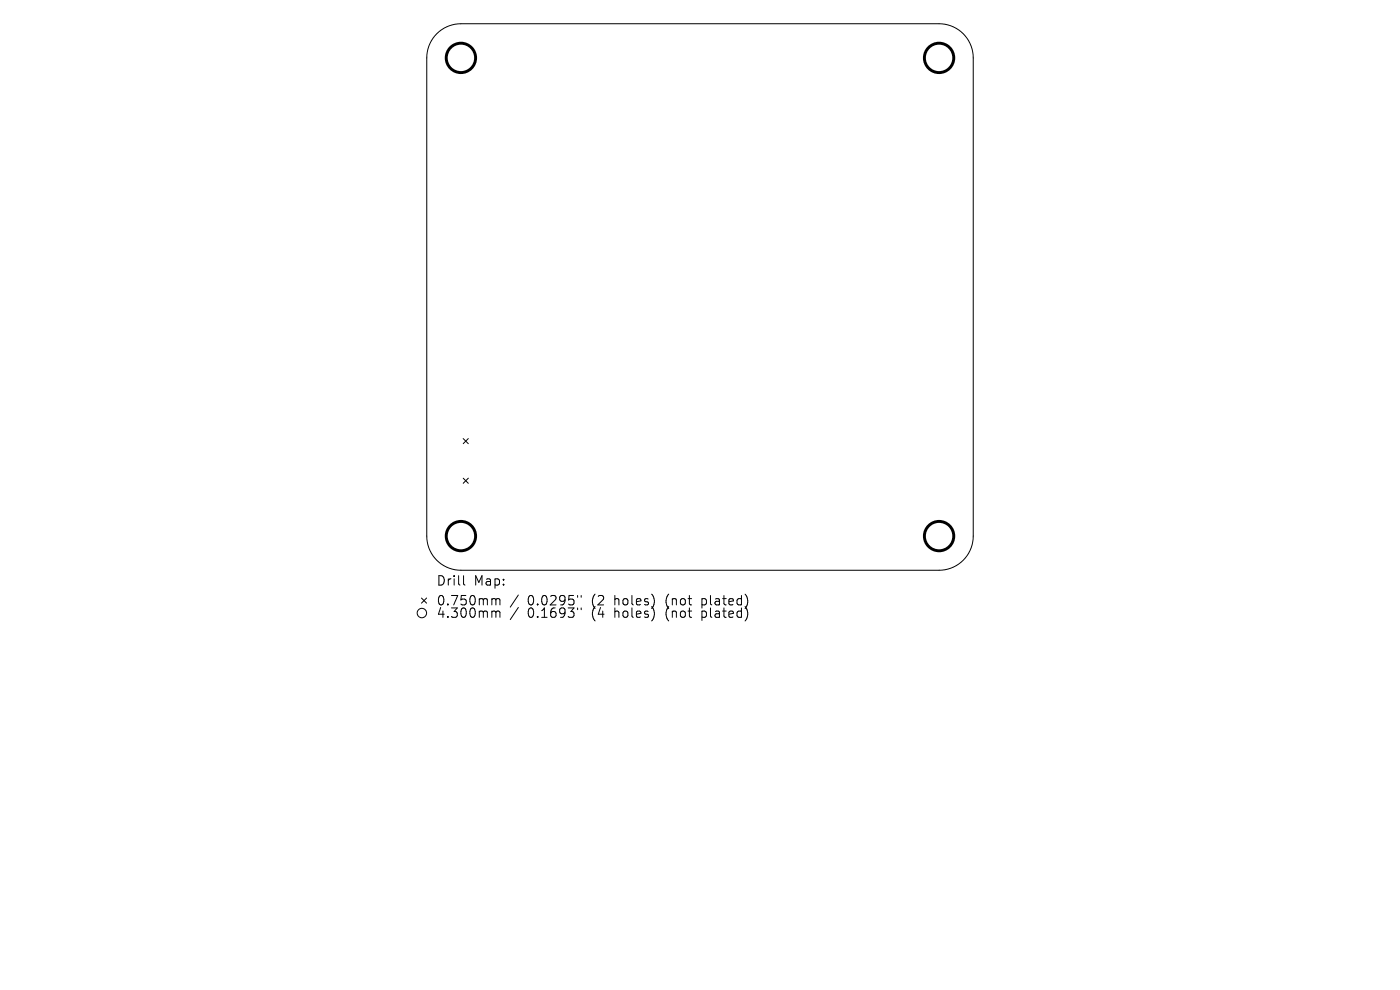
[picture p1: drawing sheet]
<svg xmlns="http://www.w3.org/2000/svg" width="297mm" height="210mm" viewBox="0 0 297 210" stroke-linecap="round" stroke-linejoin="round" font-family="sans-serif">
<defs><g id="words">
<g font-size="2.8">
<text x="92.5" y="124.5">Drill</text>
<text x="100.5" y="124.5">Map:</text>
<text x="92.5" y="128.7">0.750mm</text>
<text x="92.5" y="131.3">4.300mm</text>
<text x="111.9" y="128.7">0.0295&quot;</text>
<text x="111.9" y="131.3">0.1693&quot;</text>
<text x="125.7" y="128.7">(2</text>
<text x="125.7" y="131.3">(4</text>
<text x="130.6" y="128.7">holes)</text>
<text x="130.6" y="131.3">holes)</text>
<text x="141.7" y="128.7">(not</text>
<text x="141.7" y="131.3">(not</text>
<text x="149.5" y="128.7">plated)</text>
<text x="149.5" y="131.3">plated)</text>
</g>
</g></defs>
<g fill="none" stroke="#000" stroke-width=".21">
<path d="M92.7 7.2a7.2 7.2 0 0 1 5.1-2.2h101.4a7.2 7.2 0 0 1 7.3 7.3v101.4a7.2 7.2 0 0 1-7.3 7.3h-101.4a7.2 7.2 0 0 1-7.3-7.3v-101.4a7.2 7.2 0 0 1 2.2-5.1zM98.3 93l1.1 1.1M99.4 93l-1.1 1.1M98.3 101.4l1.1 1.1M99.4 101.4l-1.1 1.1M89.4 126.9l1.1 1M90.5 126.9l-1.1 1M98.3 122.1v1.7l.3 .3M104.6 127l.5 .1 .1 .2M104.6 129.6h.3l.3 .3M105.2 127.3l.3-.3 .5 .1 .1 1.2M105.2 127.3v1"/>
<path d="M105.2 129.9v1.1M105.2 129.9l.3-.3 .5 .1 .1 1.3M110 126.2l-1.8 2.6M110 128.9l-1.8 2.5M122.5 126.3v.4M122.5 129v.3M123.3 126.3v.4M123.3 129v.3"/>
<circle cx="89.5" cy="130" r="1"/>
</g>
<g fill="none" stroke="#000" stroke-width=".62">
<circle cx="97.8" cy="12.3" r="3.1"/>
<circle cx="199.2" cy="12.3" r="3.1"/>
<circle cx="97.8" cy="113.7" r="3.1"/>
<circle cx="199.2" cy="113.7" r="3.1"/>
</g>
<use href="#words"/>
</svg>
